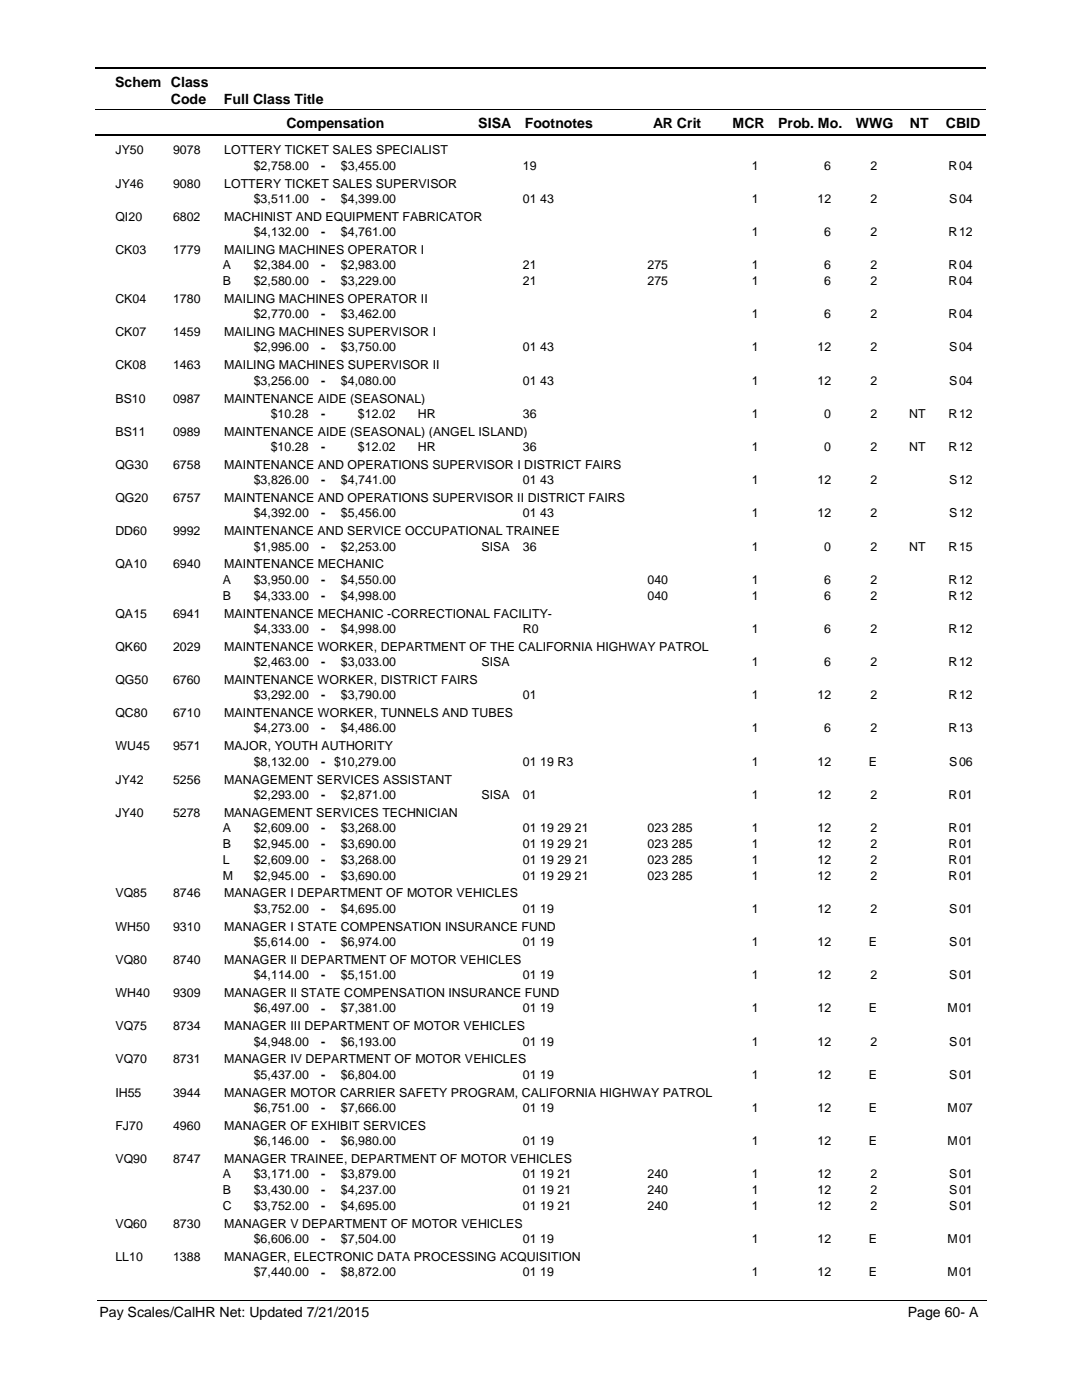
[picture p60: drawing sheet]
<svg xmlns="http://www.w3.org/2000/svg" width="216mm" height="279mm" viewBox="0 0 216 279" stroke-linecap="round" stroke-linejoin="round" font-family="sans-serif">
<defs><g id="words">
<g font-size="2.8">
<text x="23" y="17.3">Schem Class</text>
<text x="34.1" y="20.7">Code</text>
<text x="44.7" y="20.7">Full Class Title</text>
<text x="57.2" y="25.6">Compensation</text>
<text x="95.4" y="25.6">SISA</text>
<text x="104.7" y="25.6">Footnotes</text>
<text x="130.3" y="25.6">AR Crit</text>
<text x="146.2" y="25.6">MCR</text>
<text x="155.3" y="25.6">Prob. Mo.</text>
<text x="170.8" y="25.6">WWG</text>
<text x="181.5" y="25.6">NT</text>
<text x="188.7" y="25.6">CBID</text>
<text x="19.9" y="262.9">Pay Scales/CalHR Net: Updated 7/21/2015</text>
<text x="181.1" y="262.9">Page 60- A</text>
</g>
<g font-size="2.5">
<text x="23" y="30.8">JY50</text>
<text x="34.5" y="30.8">9078</text>
<text x="44.7" y="30.8">LOTTERY TICKET SALES SPECIALIST</text>
<text x="50.6" y="33.9">$2,758.00</text>
<text x="64.1" y="33.9">-</text>
<text x="68" y="33.9">$3,455.00</text>
<text x="104.3" y="33.9">19</text>
<text x="150" y="33.9">1</text>
<text x="164.5" y="33.9">6</text>
<text x="173.7" y="33.9">2</text>
<text x="189.3" y="33.9">R</text>
<text x="191.4" y="33.9">04</text>
<text x="23" y="37.4">JY46</text>
<text x="34.5" y="37.4">9080</text>
<text x="44.7" y="37.4">LOTTERY TICKET SALES SUPERVISOR</text>
<text x="50.6" y="40.5">$3,511.00</text>
<text x="64.1" y="40.5">-</text>
<text x="68" y="40.5">$4,399.00</text>
<text x="104.3" y="40.5">01 43</text>
<text x="150" y="40.5">1</text>
<text x="163.1" y="40.5">12</text>
<text x="173.7" y="40.5">2</text>
<text x="189.4" y="40.5">S</text>
<text x="191.4" y="40.5">04</text>
<text x="23" y="44">QI20</text>
<text x="34.5" y="44">6802</text>
<text x="44.7" y="44">MACHINIST AND EQUIPMENT FABRICATOR</text>
<text x="50.6" y="47.1">$4,132.00</text>
<text x="64.1" y="47.1">-</text>
<text x="68" y="47.1">$4,761.00</text>
<text x="150" y="47.1">1</text>
<text x="164.5" y="47.1">6</text>
<text x="173.7" y="47.1">2</text>
<text x="189.3" y="47.1">R</text>
<text x="191.4" y="47.1">12</text>
<text x="23" y="50.7">CK03</text>
<text x="34.5" y="50.7">1779</text>
<text x="44.5" y="53.7">A</text>
<text x="44.7" y="50.7">MAILING MACHINES OPERATOR I</text>
<text x="50.6" y="53.7">$2,384.00</text>
<text x="64.1" y="53.8">-</text>
<text x="68" y="53.7">$2,983.00</text>
<text x="104.3" y="53.7">21</text>
<text x="129.2" y="53.7">275</text>
<text x="150" y="53.7">1</text>
<text x="164.5" y="53.7">6</text>
<text x="173.7" y="53.7">2</text>
<text x="189.3" y="53.7">R</text>
<text x="191.4" y="53.7">04</text>
<text x="44.5" y="56.9">B</text>
<text x="50.6" y="56.9">$2,580.00</text>
<text x="64.1" y="56.9">-</text>
<text x="68" y="56.9">$3,229.00</text>
<text x="104.3" y="56.9">21</text>
<text x="129.2" y="56.9">275</text>
<text x="150" y="56.9">1</text>
<text x="164.5" y="56.9">6</text>
<text x="173.7" y="56.9">2</text>
<text x="189.3" y="56.9">R</text>
<text x="191.4" y="56.9">04</text>
<text x="23" y="60.5">CK04</text>
<text x="34.5" y="60.5">1780</text>
<text x="44.7" y="60.5">MAILING MACHINES OPERATOR II</text>
<text x="50.6" y="63.5">$2,770.00</text>
<text x="64.1" y="63.5">-</text>
<text x="68" y="63.5">$3,462.00</text>
<text x="150" y="63.5">1</text>
<text x="164.5" y="63.5">6</text>
<text x="173.7" y="63.5">2</text>
<text x="189.3" y="63.5">R</text>
<text x="191.4" y="63.5">04</text>
<text x="23" y="67.1">CK07</text>
<text x="34.5" y="67.1">1459</text>
<text x="44.7" y="67.1">MAILING MACHINES SUPERVISOR I</text>
<text x="50.6" y="70.1">$2,996.00</text>
<text x="64.1" y="70.2">-</text>
<text x="68" y="70.1">$3,750.00</text>
<text x="104.3" y="70.1">01 43</text>
<text x="150" y="70.1">1</text>
<text x="163.1" y="70.1">12</text>
<text x="173.7" y="70.1">2</text>
<text x="189.4" y="70.1">S</text>
<text x="191.4" y="70.1">04</text>
<text x="23" y="73.7">CK08</text>
<text x="34.5" y="73.7">1463</text>
<text x="44.7" y="73.7">MAILING MACHINES SUPERVISOR II</text>
<text x="50.6" y="76.8">$3,256.00</text>
<text x="64.1" y="76.8">-</text>
<text x="68" y="76.8">$4,080.00</text>
<text x="104.3" y="76.8">01 43</text>
<text x="150" y="76.8">1</text>
<text x="163.1" y="76.8">12</text>
<text x="173.7" y="76.8">2</text>
<text x="189.4" y="76.8">S</text>
<text x="191.4" y="76.8">04</text>
<text x="23" y="80.3">BS10</text>
<text x="34.5" y="80.3">0987</text>
<text x="44.7" y="80.3">MAINTENANCE AIDE (SEASONAL)</text>
<text x="54" y="83.4">$10.28</text>
<text x="64.1" y="83.4">-</text>
<text x="71.4" y="83.4">$12.02</text>
<text x="83.4" y="83.4">HR</text>
<text x="104.3" y="83.4">36</text>
<text x="150" y="83.4">1</text>
<text x="164.5" y="83.4">0</text>
<text x="173.7" y="83.4">2</text>
<text x="181.4" y="83.4">NT</text>
<text x="189.3" y="83.4">R</text>
<text x="191.4" y="83.4">12</text>
<text x="23" y="87">BS11</text>
<text x="34.5" y="87">0989</text>
<text x="44.7" y="87">MAINTENANCE AIDE (SEASONAL) (ANGEL ISLAND)</text>
<text x="23" y="93.6">QG30</text>
<text x="34.5" y="93.6">6758</text>
<text x="44.7" y="93.6">MAINTENANCE AND OPERATIONS SUPERVISOR I DISTRICT FAIRS</text>
<text x="54" y="90">$10.28</text>
<text x="64.1" y="90">-</text>
<text x="71.4" y="90">$12.02</text>
<text x="83.4" y="90">HR</text>
<text x="104.3" y="90">36</text>
<text x="150" y="90">1</text>
<text x="164.5" y="90">0</text>
<text x="173.7" y="90">2</text>
<text x="181.4" y="90">NT</text>
<text x="189.3" y="90">R</text>
<text x="191.4" y="90">12</text>
<text x="23" y="100.2">QG20</text>
<text x="34.5" y="100.2">6757</text>
<text x="44.7" y="100.2">MAINTENANCE AND OPERATIONS SUPERVISOR II DISTRICT FAIRS</text>
<text x="50.6" y="96.6">$3,826.00</text>
<text x="64.1" y="96.7">-</text>
<text x="68" y="96.6">$4,741.00</text>
<text x="104.3" y="96.6">01 43</text>
<text x="150" y="96.6">1</text>
<text x="163.1" y="96.6">12</text>
<text x="173.7" y="96.6">2</text>
<text x="189.4" y="96.6">S</text>
<text x="191.4" y="96.6">12</text>
<text x="23" y="106.8">DD60</text>
<text x="34.5" y="106.8">9992</text>
<text x="44.7" y="106.8">MAINTENANCE AND SERVICE OCCUPATIONAL TRAINEE</text>
<text x="50.6" y="103.3">$4,392.00</text>
<text x="64.1" y="103.3">-</text>
<text x="68" y="103.3">$5,456.00</text>
<text x="104.3" y="103.3">01 43</text>
<text x="150" y="103.3">1</text>
<text x="163.1" y="103.3">12</text>
<text x="173.7" y="103.3">2</text>
<text x="189.4" y="103.3">S</text>
<text x="191.4" y="103.3">12</text>
<text x="23" y="113.5">QA10</text>
<text x="34.5" y="113.5">6940</text>
<text x="44.7" y="113.5">MAINTENANCE MECHANIC</text>
<text x="50.6" y="109.9">$1,985.00</text>
<text x="64.1" y="109.9">-</text>
<text x="68" y="109.9">$2,253.00</text>
<text x="96.1" y="109.9">SISA</text>
<text x="104.3" y="109.9">36</text>
<text x="150" y="109.9">1</text>
<text x="164.5" y="109.9">0</text>
<text x="173.7" y="109.9">2</text>
<text x="181.4" y="109.9">NT</text>
<text x="189.3" y="109.9">R</text>
<text x="191.4" y="109.9">15</text>
<text x="44.5" y="116.5">A</text>
<text x="44.5" y="119.7">B</text>
<text x="50.6" y="116.5">$3,950.00</text>
<text x="50.6" y="119.7">$4,333.00</text>
<text x="64.1" y="116.5">-</text>
<text x="64.1" y="119.7">-</text>
<text x="68" y="119.7">$4,998.00</text>
<text x="68" y="116.5">$4,550.00</text>
<text x="129.2" y="119.7">040</text>
<text x="129.2" y="116.5">040</text>
<text x="150" y="116.5">1</text>
<text x="150" y="119.7">1</text>
<text x="164.5" y="116.5">6</text>
<text x="164.5" y="119.7">6</text>
<text x="173.7" y="119.7">2</text>
<text x="173.7" y="116.5">2</text>
<text x="189.3" y="116.5">R</text>
<text x="189.3" y="119.7">R</text>
<text x="191.4" y="116.5">12</text>
<text x="191.4" y="119.7">12</text>
<text x="23" y="123.3">QA15</text>
<text x="34.5" y="123.3">6941</text>
<text x="44.7" y="123.3">MAINTENANCE MECHANIC -CORRECTIONAL FACILITY-</text>
<text x="23" y="129.9">QK60</text>
<text x="34.5" y="129.9">2029</text>
<text x="44.7" y="129.9">MAINTENANCE WORKER, DEPARTMENT OF THE CALIFORNIA HIGHWAY PATROL</text>
<text x="50.6" y="126.3">$4,333.00</text>
<text x="64.1" y="126.3">-</text>
<text x="68" y="126.3">$4,998.00</text>
<text x="104.3" y="126.3">R0</text>
<text x="150" y="126.3">1</text>
<text x="164.5" y="126.3">6</text>
<text x="173.7" y="126.3">2</text>
<text x="189.3" y="126.3">R</text>
<text x="191.4" y="126.3">12</text>
<text x="23" y="136.5">QG50</text>
<text x="34.5" y="136.5">6760</text>
<text x="44.7" y="136.5">MAINTENANCE WORKER, DISTRICT FAIRS</text>
<text x="50.6" y="132.9">$2,463.00</text>
<text x="64.1" y="132.9">-</text>
<text x="68" y="132.9">$3,033.00</text>
<text x="96.1" y="132.9">SISA</text>
<text x="150" y="132.9">1</text>
<text x="164.5" y="132.9">6</text>
<text x="173.7" y="132.9">2</text>
<text x="189.3" y="132.9">R</text>
<text x="191.4" y="132.9">12</text>
<text x="23" y="143.1">QC80</text>
<text x="34.5" y="143.1">6710</text>
<text x="44.7" y="143.1">MAINTENANCE WORKER, TUNNELS AND TUBES</text>
<text x="50.6" y="139.6">$3,292.00</text>
<text x="64.1" y="139.6">-</text>
<text x="68" y="139.6">$3,790.00</text>
<text x="104.3" y="139.6">01</text>
<text x="150" y="139.6">1</text>
<text x="163.1" y="139.6">12</text>
<text x="173.7" y="139.6">2</text>
<text x="189.3" y="139.6">R</text>
<text x="191.4" y="139.6">12</text>
<text x="23" y="149.7">WU45</text>
<text x="34.5" y="149.7">9571</text>
<text x="44.7" y="149.7">MAJOR, YOUTH AUTHORITY</text>
<text x="50.6" y="146.2">$4,273.00</text>
<text x="64.1" y="146.2">-</text>
<text x="68" y="146.2">$4,486.00</text>
<text x="150" y="146.2">1</text>
<text x="164.5" y="146.2">6</text>
<text x="173.7" y="146.2">2</text>
<text x="189.3" y="146.2">R</text>
<text x="191.4" y="146.2">13</text>
<text x="50.6" y="152.8">$8,132.00</text>
<text x="64.1" y="152.8">- $10,279.00</text>
<text x="104.3" y="152.8">01 19 R3</text>
<text x="150" y="152.8">1</text>
<text x="163.1" y="152.8">12</text>
<text x="173.4" y="152.8">E</text>
<text x="189.4" y="152.8">S</text>
<text x="191.4" y="152.8">06</text>
<text x="23" y="156.4">JY42</text>
<text x="34.5" y="156.4">5256</text>
<text x="44.7" y="156.4">MANAGEMENT SERVICES ASSISTANT</text>
<text x="50.6" y="159.4">$2,293.00</text>
<text x="64.1" y="159.4">-</text>
<text x="68" y="159.4">$2,871.00</text>
<text x="96.1" y="159.4">SISA</text>
<text x="104.3" y="159.4">01</text>
<text x="150" y="159.4">1</text>
<text x="163.1" y="159.4">12</text>
<text x="173.7" y="159.4">2</text>
<text x="189.3" y="159.4">R</text>
<text x="191.4" y="159.4">01</text>
<text x="23" y="163">JY40</text>
<text x="34.5" y="163">5278</text>
<text x="44.5" y="166">A</text>
<text x="44.7" y="163">MANAGEMENT SERVICES TECHNICIAN</text>
<text x="50.6" y="166">$2,609.00</text>
<text x="64.1" y="166.1">-</text>
<text x="68" y="166">$3,268.00</text>
<text x="104.3" y="166">01 19 29 21</text>
<text x="129.2" y="166">023 285</text>
<text x="150" y="166">1</text>
<text x="163.1" y="166">12</text>
<text x="173.7" y="166">2</text>
<text x="189.3" y="166">R</text>
<text x="191.4" y="166">01</text>
<text x="44.5" y="169.2">B</text>
<text x="44.5" y="172.4">L</text>
<text x="50.6" y="169.2">$2,945.00</text>
<text x="50.6" y="172.4">$2,609.00</text>
<text x="64.1" y="169.2">-</text>
<text x="64.1" y="172.4">-</text>
<text x="68" y="169.2">$3,690.00</text>
<text x="68" y="172.4">$3,268.00</text>
<text x="104.3" y="169.2">01 19 29 21</text>
<text x="104.3" y="172.4">01 19 29 21</text>
<text x="129.2" y="169.2">023 285</text>
<text x="129.2" y="172.4">023 285</text>
<text x="150" y="172.4">1</text>
<text x="150" y="169.2">1</text>
<text x="163.1" y="169.2">12</text>
<text x="163.1" y="172.4">12</text>
<text x="173.7" y="169.2">2</text>
<text x="173.7" y="172.4">2</text>
<text x="189.3" y="172.4">R</text>
<text x="189.3" y="169.2">R</text>
<text x="191.4" y="169.2">01</text>
<text x="191.4" y="172.4">01</text>
<text x="23" y="179.1">VQ85</text>
<text x="34.5" y="179.1">8746</text>
<text x="44.5" y="175.5">M</text>
<text x="44.7" y="179.1">MANAGER I DEPARTMENT OF MOTOR VEHICLES</text>
<text x="50.6" y="175.5">$2,945.00</text>
<text x="64.1" y="175.6">-</text>
<text x="68" y="175.5">$3,690.00</text>
<text x="104.3" y="175.5">01 19 29 21</text>
<text x="129.2" y="175.5">023 285</text>
<text x="150" y="175.5">1</text>
<text x="163.1" y="175.5">12</text>
<text x="173.7" y="175.5">2</text>
<text x="189.3" y="175.5">R</text>
<text x="191.4" y="175.5">01</text>
<text x="23" y="185.8">WH50</text>
<text x="34.5" y="185.8">9310</text>
<text x="44.7" y="185.8">MANAGER I STATE COMPENSATION INSURANCE FUND</text>
<text x="50.6" y="182.2">$3,752.00</text>
<text x="64.1" y="182.2">-</text>
<text x="68" y="182.2">$4,695.00</text>
<text x="104.3" y="182.2">01 19</text>
<text x="150" y="182.2">1</text>
<text x="163.1" y="182.2">12</text>
<text x="173.7" y="182.2">2</text>
<text x="189.4" y="182.2">S</text>
<text x="191.4" y="182.2">01</text>
<text x="50.6" y="188.8">$5,614.00</text>
<text x="64.1" y="188.8">-</text>
<text x="68" y="188.8">$6,974.00</text>
<text x="104.3" y="188.8">01 19</text>
<text x="150" y="188.8">1</text>
<text x="163.1" y="188.8">12</text>
<text x="173.4" y="188.8">E</text>
<text x="189.4" y="188.8">S</text>
<text x="191.4" y="188.8">01</text>
<text x="23" y="192.4">VQ80</text>
<text x="34.5" y="192.4">8740</text>
<text x="44.7" y="192.4">MANAGER II DEPARTMENT OF MOTOR VEHICLES</text>
<text x="50.6" y="195.4">$4,114.00</text>
<text x="64.1" y="195.4">-</text>
<text x="68" y="195.4">$5,151.00</text>
<text x="104.3" y="195.4">01 19</text>
<text x="150" y="195.4">1</text>
<text x="163.1" y="195.4">12</text>
<text x="173.7" y="195.4">2</text>
<text x="189.4" y="195.4">S</text>
<text x="191.4" y="195.4">01</text>
<text x="23" y="199">WH40</text>
<text x="34.5" y="199">9309</text>
<text x="44.7" y="199">MANAGER II STATE COMPENSATION INSURANCE FUND</text>
<text x="50.6" y="202">$6,497.00</text>
<text x="64.1" y="202.1">-</text>
<text x="68" y="202">$7,381.00</text>
<text x="104.3" y="202">01 19</text>
<text x="150" y="202">1</text>
<text x="163.1" y="202">12</text>
<text x="173.4" y="202">E</text>
<text x="189.1" y="202">M</text>
<text x="191.4" y="202">01</text>
<text x="23" y="205.6">VQ75</text>
<text x="34.5" y="205.6">8734</text>
<text x="44.7" y="205.6">MANAGER III DEPARTMENT OF MOTOR VEHICLES</text>
<text x="50.6" y="208.7">$4,948.00</text>
<text x="64.1" y="208.7">-</text>
<text x="68" y="208.7">$6,193.00</text>
<text x="104.3" y="208.7">01 19</text>
<text x="150" y="208.7">1</text>
<text x="163.1" y="208.7">12</text>
<text x="173.7" y="208.7">2</text>
<text x="189.4" y="208.7">S</text>
<text x="191.4" y="208.7">01</text>
<text x="23" y="212.2">VQ70</text>
<text x="34.5" y="212.2">8731</text>
<text x="44.7" y="212.2">MANAGER IV DEPARTMENT OF MOTOR VEHICLES</text>
<text x="50.6" y="215.3">$5,437.00</text>
<text x="64.1" y="215.3">-</text>
<text x="68" y="215.3">$6,804.00</text>
<text x="104.3" y="215.3">01 19</text>
<text x="150" y="215.3">1</text>
<text x="163.1" y="215.3">12</text>
<text x="173.4" y="215.3">E</text>
<text x="189.4" y="215.3">S</text>
<text x="191.4" y="215.3">01</text>
<text x="23" y="218.8">IH55</text>
<text x="34.5" y="218.8">3944</text>
<text x="44.7" y="218.8">MANAGER MOTOR CARRIER SAFETY PROGRAM, CALIFORNIA HIGHWAY PATROL</text>
<text x="50.6" y="221.9">$6,751.00</text>
<text x="64.1" y="221.9">-</text>
<text x="68" y="221.9">$7,666.00</text>
<text x="104.3" y="221.9">01 19</text>
<text x="150" y="221.9">1</text>
<text x="163.1" y="221.9">12</text>
<text x="173.4" y="221.9">E</text>
<text x="189.1" y="221.9">M</text>
<text x="191.4" y="221.9">07</text>
<text x="23" y="225.5">FJ70</text>
<text x="34.5" y="225.5">4960</text>
<text x="44.7" y="225.5">MANAGER OF EXHIBIT SERVICES</text>
<text x="23" y="232.1">VQ90</text>
<text x="34.5" y="232.1">8747</text>
<text x="44.7" y="232.1">MANAGER TRAINEE, DEPARTMENT OF MOTOR VEHICLES</text>
<text x="50.6" y="228.5">$6,146.00</text>
<text x="64.1" y="228.6">-</text>
<text x="68" y="228.5">$6,980.00</text>
<text x="104.3" y="228.5">01 19</text>
<text x="150" y="228.5">1</text>
<text x="163.1" y="228.5">12</text>
<text x="173.4" y="228.5">E</text>
<text x="189.1" y="228.5">M</text>
<text x="191.4" y="228.5">01</text>
<text x="44.5" y="235.1">A</text>
<text x="44.5" y="238.3">B</text>
<text x="50.6" y="235.1">$3,171.00</text>
<text x="50.6" y="238.3">$3,430.00</text>
<text x="64.1" y="235.2">-</text>
<text x="64.1" y="238.3">-</text>
<text x="68" y="238.3">$4,237.00</text>
<text x="68" y="235.1">$3,879.00</text>
<text x="104.3" y="238.3">01 19 21</text>
<text x="104.3" y="235.1">01 19 21</text>
<text x="129.2" y="238.3">240</text>
<text x="129.2" y="235.1">240</text>
<text x="150" y="235.1">1</text>
<text x="150" y="238.3">1</text>
<text x="163.1" y="235.1">12</text>
<text x="163.1" y="238.3">12</text>
<text x="173.7" y="238.3">2</text>
<text x="173.7" y="235.1">2</text>
<text x="189.4" y="235.1">S</text>
<text x="189.4" y="238.3">S</text>
<text x="191.4" y="235.1">01</text>
<text x="191.4" y="238.3">01</text>
<text x="23" y="245.1">VQ60</text>
<text x="34.5" y="245.1">8730</text>
<text x="44.5" y="241.5">C</text>
<text x="44.7" y="245.1">MANAGER V DEPARTMENT OF MOTOR VEHICLES</text>
<text x="50.6" y="241.5">$3,752.00</text>
<text x="64.1" y="241.5">-</text>
<text x="68" y="241.5">$4,695.00</text>
<text x="104.3" y="241.5">01 19 21</text>
<text x="129.2" y="241.5">240</text>
<text x="150" y="241.5">1</text>
<text x="163.1" y="241.5">12</text>
<text x="173.7" y="241.5">2</text>
<text x="189.4" y="241.5">S</text>
<text x="191.4" y="241.5">01</text>
<text x="23" y="251.7">LL10</text>
<text x="34.5" y="251.7">1388</text>
<text x="44.7" y="251.7">MANAGER, ELECTRONIC DATA PROCESSING ACQUISITION</text>
<text x="50.6" y="248.1">$6,606.00</text>
<text x="64.1" y="248.2">-</text>
<text x="68" y="248.1">$7,504.00</text>
<text x="104.3" y="248.1">01 19</text>
<text x="150" y="248.1">1</text>
<text x="163.1" y="248.1">12</text>
<text x="173.4" y="248.1">E</text>
<text x="189.1" y="248.1">M</text>
<text x="191.4" y="248.1">01</text>
<text x="50.6" y="254.7">$7,440.00</text>
<text x="64.1" y="254.8">-</text>
<text x="68" y="254.7">$8,872.00</text>
<text x="104.3" y="254.7">01 19</text>
<text x="150" y="254.7">1</text>
<text x="163.1" y="254.7">12</text>
<text x="173.4" y="254.7">E</text>
<text x="189.1" y="254.7">M</text>
<text x="191.4" y="254.7">01</text>
</g>
</g></defs>
<path d="M19 13.5h177.8M19 27h177.8" fill="none" stroke="#000" stroke-width=".36"/>
<path d="M19 21.8h177.8" fill="none" stroke="#000" stroke-width=".2"/>
<g fill="#fff">
<path d="M46.9 31.2h16.3v3h-16.3z"/>
<path d="M191 31.2h4.2v3h-4.2z"/>
<path d="M46.9 37.8h16.3v3h-16.3z"/>
<path d="M191 37.8h4.2v3h-4.2z"/>
<path d="M46.9 44.5h16.3v3h-16.3z"/>
<path d="M191 44.5h4.2v3h-4.2z"/>
<path d="M46.9 51.1h16.3v3h-16.3z"/>
<path d="M191 51.1h4.2v3h-4.2z"/>
<path d="M46.9 54.3h16.3v3h-16.3z"/>
<path d="M191 54.3h4.2v3h-4.2z"/>
<path d="M46.9 60.9h16.3v3h-16.3z"/>
<path d="M191 60.9h4.2v3h-4.2z"/>
<path d="M46.9 67.5h16.3v3h-16.3z"/>
<path d="M191 67.5h4.2v3h-4.2z"/>
<path d="M46.9 74.1h16.3v3h-16.3z"/>
<path d="M191 74.1h4.2v3h-4.2z"/>
<path d="M46.9 80.8h16.3v2.9h-16.3z"/>
<path d="M191 80.8h4.2v2.9h-4.2z"/>
<path d="M46.9 87.4h16.3v3h-16.3z"/>
<path d="M191 87.4h4.2v3h-4.2z"/>
<path d="M46.9 94h16.3v3h-16.3z"/>
<path d="M191 94h4.2v3h-4.2z"/>
<path d="M46.9 100.6h16.3v3h-16.3z"/>
<path d="M191 100.6h4.2v3h-4.2z"/>
<path d="M46.9 107.3h16.3v2.9h-16.3z"/>
<path d="M191 107.3h4.2v2.9h-4.2z"/>
<path d="M46.9 113.9h16.3v3h-16.3z"/>
<path d="M191 113.9h4.2v3h-4.2z"/>
<path d="M46.9 117.1h16.3v2.9h-16.3z"/>
<path d="M191 117.1h4.2v2.9h-4.2z"/>
<path d="M46.9 123.7h16.3v2.9h-16.3z"/>
<path d="M191 123.7h4.2v2.9h-4.2z"/>
<path d="M46.9 130.3h16.3v3h-16.3z"/>
<path d="M191 130.3h4.2v3h-4.2z"/>
<path d="M46.9 136.9h16.3v3h-16.3z"/>
<path d="M191 136.9h4.2v3h-4.2z"/>
<path d="M46.9 143.5h16.3v3h-16.3z"/>
<path d="M191 143.5h4.2v3h-4.2z"/>
<path d="M46.9 150.2h16.3v2.9h-16.3z"/>
<path d="M191 150.2h4.2v2.9h-4.2z"/>
<path d="M46.9 156.8h16.3v3h-16.3z"/>
<path d="M191 156.8h4.2v3h-4.2z"/>
<path d="M46.9 163.4h16.3v3h-16.3z"/>
<path d="M191 163.4h4.2v3h-4.2z"/>
<path d="M46.9 166.6h16.3v2.9h-16.3z"/>
<path d="M191 166.6h4.2v2.9h-4.2z"/>
<path d="M46.9 169.7h16.3v3h-16.3z"/>
<path d="M191 169.7h4.2v3h-4.2z"/>
<path d="M46.9 172.9h16.3v3h-16.3z"/>
<path d="M191 172.9h4.2v3h-4.2z"/>
<path d="M46.9 179.6h16.3v2.9h-16.3z"/>
<path d="M191 179.6h4.2v2.9h-4.2z"/>
<path d="M46.9 186.2h16.3v2.9h-16.3z"/>
<path d="M191 186.2h4.2v2.9h-4.2z"/>
<path d="M46.9 192.8h16.3v2.9h-16.3z"/>
<path d="M191 192.8h4.2v2.9h-4.2z"/>
<path d="M46.9 199.4h16.3v3h-16.3z"/>
<path d="M191 199.4h4.2v3h-4.2z"/>
<path d="M46.9 206h16.3v3h-16.3z"/>
<path d="M191 206h4.2v3h-4.2z"/>
<path d="M46.9 212.6h16.3v3h-16.3z"/>
<path d="M191 212.6h4.2v3h-4.2z"/>
<path d="M46.9 219.3h16.3v2.9h-16.3z"/>
<path d="M191 219.3h4.2v2.9h-4.2z"/>
<path d="M46.9 225.9h16.3v3h-16.3z"/>
<path d="M191 225.9h4.2v3h-4.2z"/>
<path d="M46.9 232.5h16.3v3h-16.3z"/>
<path d="M191 232.5h4.2v3h-4.2z"/>
<path d="M46.9 235.7h16.3v3h-16.3z"/>
<path d="M191 235.7h4.2v3h-4.2z"/>
<path d="M46.9 238.9h16.3v2.9h-16.3z"/>
<path d="M191 238.9h4.2v2.9h-4.2z"/>
<path d="M46.9 245.5h16.3v3h-16.3z"/>
<path d="M191 245.5h4.2v3h-4.2z"/>
<path d="M46.9 252.1h16.3v3h-16.3z"/>
<path d="M191 252.1h4.2v3h-4.2z"/>
</g>
<path d="M19.4 259.6h177.4" fill="none" stroke="#000" stroke-width=".2"/>
<use href="#words"/>
</svg>
